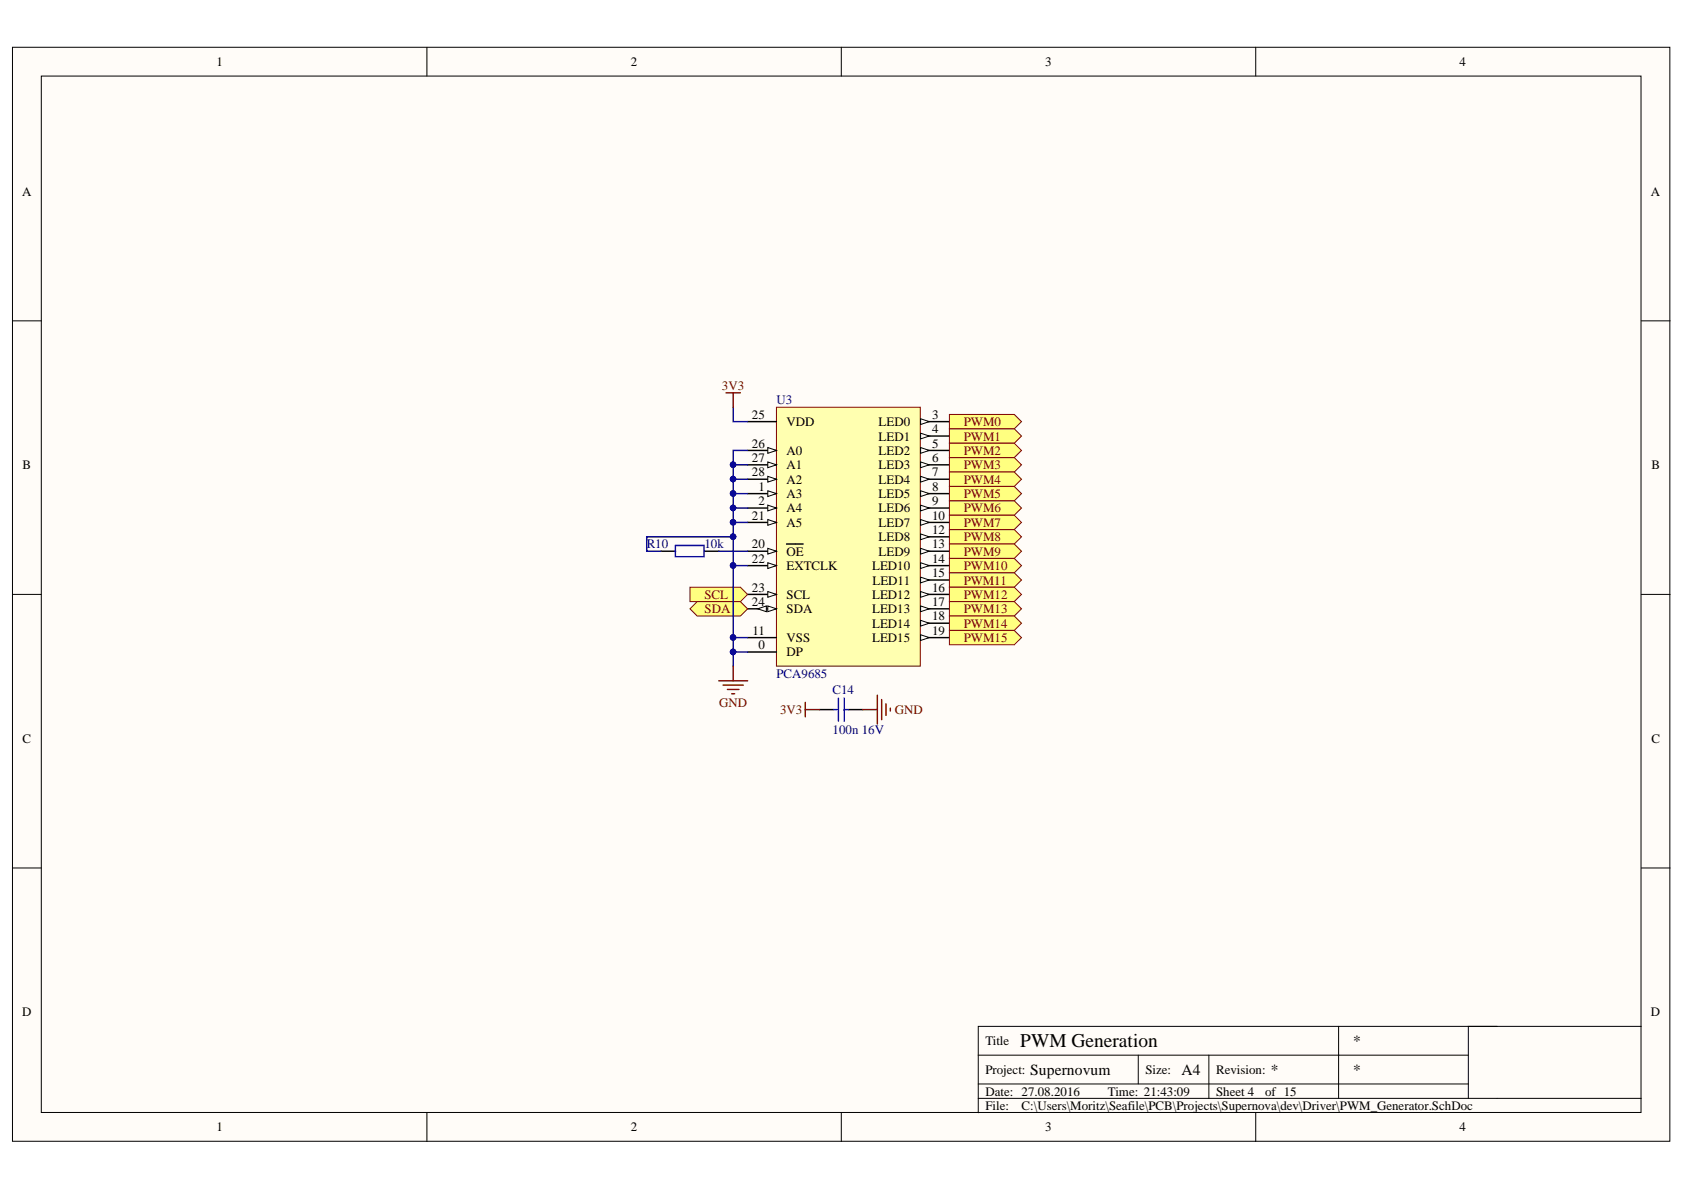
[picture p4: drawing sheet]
<svg xmlns="http://www.w3.org/2000/svg" width="297mm" height="210mm" viewBox="0 0 297 210" stroke-linecap="round" stroke-linejoin="round" font-family="sans-serif">
<defs><g id="words">
<text font-size="3.4" x="179.9" y="184.6">PWM Generation</text>
<g font-size="2.7">
<text x="238.7" y="184.5">*</text>
<text x="181.7" y="189.6">Supernovum</text>
<text x="208.4" y="189.6">A4</text>
<text x="224.2" y="189.6">*</text>
<text x="238.7" y="189.6">*</text>
</g>
<g font-size="2.3">
<text x="38.2" y="11.7">1</text>
<text x="111.3" y="11.7">2</text>
<text x="184.4" y="11.7">3</text>
<text x="257.5" y="11.7">4</text>
<text x="3.9" y="34.5">A</text>
<text x="291.2" y="34.5">A</text>
<text x="132.6" y="73.9">25</text>
<text x="138.7" y="75.1">VDD</text>
<text x="155" y="75.1">LED0</text>
<text x="155" y="77.7">LED1</text>
<text x="164.4" y="73.9">3</text>
<text x="164.4" y="76.4">4</text>
<text x="4" y="82.8">B</text>
<text x="132.6" y="79">26</text>
<text x="132.6" y="81.5">27</text>
<text x="138.7" y="80.2">A0</text>
<text x="138.7" y="82.8">A1</text>
<text x="155" y="80.2">LED2</text>
<text x="155" y="82.8">LED3</text>
<text x="164.4" y="79">5</text>
<text x="164.4" y="81.5">6</text>
<text x="291.3" y="82.8">B</text>
<text x="132.6" y="84">28</text>
<text x="133.8" y="86.6">1</text>
<text x="133.8" y="89.1">2</text>
<text x="138.7" y="87.8">A3</text>
<text x="138.7" y="85.3">A2</text>
<text x="155" y="85.3">LED4</text>
<text x="155" y="87.8">LED5</text>
<text x="164.4" y="84">7</text>
<text x="164.4" y="86.6">8</text>
<text x="164.4" y="89.1">9</text>
<text x="132.6" y="91.6">21</text>
<text x="138.7" y="90.4">A4</text>
<text x="138.7" y="92.9">A5</text>
<text x="155" y="90.4">LED6</text>
<text x="155" y="92.9">LED7</text>
<text x="155" y="95.5">LED8</text>
<text x="164.4" y="91.6">10</text>
<text x="164.4" y="94.2">12</text>
<text x="132.6" y="96.7">20</text>
<text x="132.6" y="99.3">22</text>
<text x="138.7" y="98">OE</text>
<text x="138.7" y="100.5">EXTCLK</text>
<text x="153.8" y="100.5">LED10</text>
<text x="155" y="98">LED9</text>
<text x="164.4" y="96.7">13</text>
<text x="164.4" y="99.3">14</text>
<text x="164.4" y="101.8">15</text>
<text x="132.6" y="104.4">23</text>
<text x="132.6" y="106.9">24</text>
<text x="138.7" y="105.6">SCL</text>
<text x="153.8" y="105.6">LED12</text>
<text x="153.9" y="103.1">LED11</text>
<text x="164.4" y="104.4">16</text>
<text x="164.4" y="106.9">17</text>
<text x="132.7" y="112">11</text>
<text x="138.7" y="113.2">VSS</text>
<text x="138.7" y="108.2">SDA</text>
<text x="153.8" y="108.2">LED13</text>
<text x="153.8" y="110.7">LED14</text>
<text x="153.8" y="113.2">LED15</text>
<text x="164.4" y="109.4">18</text>
<text x="164.4" y="112">19</text>
<text x="133.8" y="114.5">0</text>
<text x="138.7" y="115.8">DP</text>
<text x="4" y="131">C</text>
<text x="291.3" y="131">C</text>
<text x="3.9" y="179.3">D</text>
<text x="291.2" y="179.3">D</text>
<text x="173.8" y="184.4">Title</text>
<text x="173.8" y="189.4">Project:</text>
<text x="202" y="189.4">Size:</text>
<text x="214.5" y="189.4">Revision:</text>
<text x="173.8" y="193.2">Date: 27.08.2016</text>
<text x="173.8" y="195.8">File:</text>
<text x="180.2" y="195.8">C:\Users\Moritz\Seafile\PCB\Projects\Supernova\dev\Driver\PWM_Generator.SchDoc</text>
<text x="195.4" y="193.2">Time: 21:43:09</text>
<text x="214.5" y="193.2">Sheet 4</text>
<text x="223.1" y="193.2">of 15</text>
<text x="38.2" y="199.6">1</text>
<text x="111.3" y="199.6">2</text>
<text x="184.4" y="199.6">3</text>
<text x="257.5" y="199.6">4</text>
</g>
<g font-size="2.3" fill="#800000">
<text x="127.4" y="68.8">3V3</text>
<text x="170" y="75.1">PWM0</text>
<text x="170" y="77.7">PWM1</text>
<text x="170" y="80.2">PWM2</text>
<text x="170" y="82.8">PWM3</text>
<text x="170" y="85.3">PWM4</text>
<text x="170" y="87.8">PWM5</text>
<text x="170" y="90.4">PWM6</text>
<text x="170" y="92.9">PWM7</text>
<text x="170" y="95.5">PWM8</text>
<text x="170" y="98">PWM9</text>
<text x="170" y="100.5">PWM10</text>
<text x="124.3" y="105.6">SCL</text>
<text x="170" y="103.1">PWM11</text>
<text x="170" y="105.6">PWM12</text>
<text x="124.3" y="108.2">SDA</text>
<text x="170" y="108.2">PWM13</text>
<text x="170" y="110.7">PWM14</text>
<text x="170" y="113.2">PWM15</text>
<text x="126.8" y="124.7">GND</text>
<text x="137.6" y="125.9">3V3</text>
<text x="157.8" y="125.9">GND</text>
</g>
<g font-size="2.3" fill="#000080">
<text x="137" y="71.3">U3</text>
<text x="114.1" y="96.7">R10</text>
<text x="124.3" y="96.7">10k</text>
<text x="137" y="119.6">PCA9685</text>
<text x="146.9" y="122.4">C14</text>
<text x="146.9" y="129.5">100n 16V</text>
</g>
</g></defs>
<g fill="#fffcf8" stroke="#000" stroke-width=".18">
<path d="M2.2 8.3h292.3v193h-292.3z"/>
<path d="M7.3 13.4h282.2v182.8h-282.2z"/>
</g>
<g fill="none" stroke="#000" stroke-width=".18">
<path d="M75.3 8.3v5.1M148.4 8.3v5.1M221.5 8.3v5.1M2.2 56.6h5.1M289.5 56.6h5.1M2.2 104.8h5.1M289.5 104.8h5.1M2.2 153.1h5.1M289.5 153.1h5.1M75.3 196.3v5.1M148.4 196.3v5.1M172.6 186.1h86.4"/>
<path d="M172.6 193.7h116.9M172.6 191.2h86.4M200.8 186.1v5.1M213.2 186.1v7.6M221.5 196.3v5.1M236.1 181v12.7M264.1 181h-91.5v15.3M289.5 181h-30.5v12.7"/>
</g>
<path d="M137 71.8h25.3v45.7h-25.3z" fill="#ffffb0" stroke="#800000" stroke-width=".18"/>
<path d="M131.9 87.1h5.1" fill="none" stroke="#000" stroke-width=".25"/>
<path d="M135.4 86.6l1.6 .5-1.6 .5z" fill="#fffcf8"/>
<path d="M135.4 86.6l1.6 .5-1.6 .5z" fill="none" stroke="#000" stroke-width=".18"/>
<path d="M131.9 89.6h5.1" fill="none" stroke="#000" stroke-width=".25"/>
<path d="M135.4 89.1l1.6 .5-1.6 .5z" fill="#fffcf8"/>
<path d="M135.4 89.1l1.6 .5-1.6 .5z" fill="none" stroke="#000" stroke-width=".18"/>
<path d="M162.4 74.4h5.1" fill="none" stroke="#000" stroke-width=".25"/>
<path d="M162.4 73.9l1.5 .5-1.5 .5z" fill="#fffcf8"/>
<path d="M162.4 73.9l1.5 .5-1.5 .5z" fill="none" stroke="#000" stroke-width=".18"/>
<path d="M162.4 76.9h5.1" fill="none" stroke="#000" stroke-width=".25"/>
<path d="M162.4 76.4l1.5 .5-1.5 .5z" fill="#fffcf8"/>
<path d="M162.4 76.4l1.5 .5-1.5 .5z" fill="none" stroke="#000" stroke-width=".18"/>
<path d="M162.4 79.5h5.1" fill="none" stroke="#000" stroke-width=".25"/>
<path d="M162.4 78.9l1.5 .6-1.5 .5z" fill="#fffcf8"/>
<path d="M162.4 78.9l1.5 .6-1.5 .5z" fill="none" stroke="#000" stroke-width=".18"/>
<path d="M162.4 82h5.1" fill="none" stroke="#000" stroke-width=".25"/>
<path d="M162.4 81.5l1.5 .5-1.5 .5z" fill="#fffcf8"/>
<path d="M162.4 81.5l1.5 .5-1.5 .5z" fill="none" stroke="#000" stroke-width=".18"/>
<path d="M162.4 84.5h5.1" fill="none" stroke="#000" stroke-width=".25"/>
<path d="M162.4 84l1.5 .5-1.5 .5z" fill="#fffcf8"/>
<path d="M162.4 84l1.5 .5-1.5 .5z" fill="none" stroke="#000" stroke-width=".18"/>
<path d="M162.4 87.1h5.1" fill="none" stroke="#000" stroke-width=".25"/>
<path d="M162.4 86.6l1.5 .5-1.5 .5z" fill="#fffcf8"/>
<path d="M162.4 86.6l1.5 .5-1.5 .5z" fill="none" stroke="#000" stroke-width=".18"/>
<path d="M162.4 89.6h5.1" fill="none" stroke="#000" stroke-width=".25"/>
<path d="M162.4 89.1l1.5 .5-1.5 .5z" fill="#fffcf8"/>
<path d="M162.4 89.1l1.5 .5-1.5 .5z" fill="none" stroke="#000" stroke-width=".18"/>
<path d="M162.4 92.1h5.1" fill="none" stroke="#000" stroke-width=".25"/>
<path d="M162.4 91.6l1.5 .5-1.5 .6z" fill="#fffcf8"/>
<path d="M162.4 91.6l1.5 .5-1.5 .6z" fill="none" stroke="#000" stroke-width=".18"/>
<path d="M162.4 94.7h5.1M131.9 112.5h5.1" fill="none" stroke="#000" stroke-width=".25"/>
<path d="M162.4 94.2l1.5 .5-1.5 .5z" fill="#fffcf8"/>
<path d="M162.4 94.2l1.5 .5-1.5 .5z" fill="none" stroke="#000" stroke-width=".18"/>
<path d="M162.4 97.2h5.1" fill="none" stroke="#000" stroke-width=".25"/>
<path d="M162.4 96.7l1.5 .5-1.5 .5z" fill="#fffcf8"/>
<path d="M162.4 96.7l1.5 .5-1.5 .5z" fill="none" stroke="#000" stroke-width=".18"/>
<path d="M162.4 99.8h5.1" fill="none" stroke="#000" stroke-width=".25"/>
<path d="M162.4 99.3l1.5 .5-1.5 .5z" fill="#fffcf8"/>
<path d="M162.4 99.3l1.5 .5-1.5 .5z" fill="none" stroke="#000" stroke-width=".18"/>
<path d="M162.4 102.3h5.1" fill="none" stroke="#000" stroke-width=".25"/>
<path d="M162.4 101.8l1.5 .5-1.5 .5z" fill="#fffcf8"/>
<path d="M162.4 101.8l1.5 .5-1.5 .5z" fill="none" stroke="#000" stroke-width=".18"/>
<path d="M162.4 104.8h5.1" fill="none" stroke="#000" stroke-width=".25"/>
<path d="M162.4 104.3l1.5 .5-1.5 .6z" fill="#fffcf8"/>
<path d="M162.4 104.3l1.5 .5-1.5 .6z" fill="none" stroke="#000" stroke-width=".18"/>
<path d="M162.4 107.4h5.1" fill="none" stroke="#000" stroke-width=".25"/>
<path d="M162.4 106.9l1.5 .5-1.5 .5z" fill="#fffcf8"/>
<path d="M162.4 106.9l1.5 .5-1.5 .5z" fill="none" stroke="#000" stroke-width=".18"/>
<path d="M162.4 109.9h5.1" fill="none" stroke="#000" stroke-width=".25"/>
<path d="M162.4 109.4l1.5 .5-1.5 .5z" fill="#fffcf8"/>
<path d="M162.4 109.4l1.5 .5-1.5 .5z" fill="none" stroke="#000" stroke-width=".18"/>
<path d="M162.4 112.5h5.1" fill="none" stroke="#000" stroke-width=".25"/>
<path d="M162.4 112l1.5 .5-1.5 .5z" fill="#fffcf8"/>
<path d="M162.4 112l1.5 .5-1.5 .5z" fill="none" stroke="#000" stroke-width=".18"/>
<path d="M131.9 97.2h5.1" fill="none" stroke="#000" stroke-width=".25"/>
<path d="M135.4 96.7l1.6 .5-1.6 .5z" fill="#fffcf8"/>
<path d="M135.4 96.7l1.6 .5-1.6 .5z" fill="none" stroke="#000" stroke-width=".18"/>
<path d="M131.9 92.1h5.1M138.7 96h1.6M140.3 96h1.4" fill="none" stroke="#000" stroke-width=".25"/>
<path d="M135.4 91.6l1.6 .5-1.6 .6z" fill="#fffcf8"/>
<path d="M135.4 91.6l1.6 .5-1.6 .6z" fill="none" stroke="#000" stroke-width=".18"/>
<path d="M131.9 99.8h5.1" fill="none" stroke="#000" stroke-width=".25"/>
<path d="M135.4 99.3l1.6 .5-1.6 .5z" fill="#fffcf8"/>
<path d="M135.4 99.3l1.6 .5-1.6 .5z" fill="none" stroke="#000" stroke-width=".18"/>
<path d="M131.9 104.8h5.1" fill="none" stroke="#000" stroke-width=".25"/>
<path d="M135.4 104.3l1.6 .5-1.6 .6z" fill="#fffcf8"/>
<path d="M135.4 104.3l1.6 .5-1.6 .6z" fill="none" stroke="#000" stroke-width=".18"/>
<path d="M131.9 107.4h5.1" fill="none" stroke="#000" stroke-width=".25"/>
<path d="M135.4 106.9l1.6 .5-1.6 .5z" fill="#fffcf8"/>
<path d="M135.4 106.9l1.6 .5-1.6 .5z" fill="none" stroke="#000" stroke-width=".18"/>
<path d="M133.7 107.4l1.5-.5v1z" fill="#fffcf8"/>
<path d="M133.7 107.4l1.5-.5v1z" fill="none" stroke="#000" stroke-width=".18"/>
<path d="M131.9 74.4h5.1M131.9 79.5h5.1" fill="none" stroke="#000" stroke-width=".25"/>
<path d="M135.4 78.9l1.6 .6-1.6 .5z" fill="#fffcf8"/>
<path d="M135.4 78.9l1.6 .6-1.6 .5z" fill="none" stroke="#000" stroke-width=".18"/>
<path d="M131.9 82h5.1" fill="none" stroke="#000" stroke-width=".25"/>
<path d="M135.4 81.5l1.6 .5-1.6 .5z" fill="#fffcf8"/>
<path d="M135.4 81.5l1.6 .5-1.6 .5z" fill="none" stroke="#000" stroke-width=".18"/>
<path d="M131.9 84.5h5.1" fill="none" stroke="#000" stroke-width=".25"/>
<path d="M135.4 84l1.6 .5-1.6 .5z" fill="#fffcf8"/>
<path d="M135.4 84l1.6 .5-1.6 .5z" fill="none" stroke="#000" stroke-width=".18"/>
<path d="M116.6 97.2h2.6M124.2 97.2h2.6M131.9 115h5.1" fill="none" stroke="#000" stroke-width=".25"/>
<path d="M129.3 71.8v2.6h2.6M126.8 97.2h5.1M129.3 94.7h-15.2v2.5h2.5M129.3 82h2.6M129.3 84.5h2.6M129.3 87.1h2.6M129.3 89.6h2.6M129.3 92.1h2.6M129.3 112.5h2.6M129.3 115v2.5" fill="none" stroke="#000080" stroke-width=".25"/>
<g fill="#000080" stroke="#000080" stroke-width=".18">
<circle cx="129.3" cy="82" r=".48"/>
<circle cx="129.3" cy="84.5" r=".48"/>
<circle cx="129.3" cy="87" r=".48"/>
<circle cx="129.3" cy="89.6" r=".48"/>
<circle cx="129.3" cy="92.1" r=".48"/>
<circle cx="129.3" cy="112.4" r=".48"/>
<circle cx="129.3" cy="115" r=".48"/>
<circle cx="129.3" cy="94.7" r=".48"/>
</g>
<path d="M129.3 117.5v2.6M126.8 120.1h5.1M127.5 120.8h3.6M128.3 121.6h2M129.1 122.4h.5" fill="none" stroke="#800000" stroke-width=".25"/>
<path d="M119.1 96.2h5.1v2h-5.1z" fill="none" stroke="#00f" stroke-width=".25"/>
<g fill="#ffff80" stroke="#800000" stroke-width=".18">
<path d="M121.7 103.6h8.9l1.3 1.2-1.3 1.3h-8.9z" fill-rule="evenodd"/>
<path d="M121.7 107.4l1.3-1.3h7.6l1.3 1.3-1.3 1.3h-7.6z" fill-rule="evenodd"/>
</g>
<path d="M144.6 125.2h2.5M149.7 125.2h2.5" fill="none" stroke="#000" stroke-width=".25"/>
<path d="M147.1 125.2h.8M147.9 123.1v4.1M148.9 123.1v4.1M148.9 125.2h.8" fill="none" stroke="#00f" stroke-width=".25"/>
<path d="M128.1 69.3h2.5M129.3 69.3v2.5M142 125.2h2.6M142 123.9v2.5M152.2 125.2h2.6M154.8 122.6v5.1M155.5 123.4v3.5M156.3 124.2v2M157 124.9v.5" fill="none" stroke="#800000" stroke-width=".25"/>
<g fill="#ffff80" stroke="#800000" stroke-width=".18">
<path d="M167.5 73.1h11.4l1.3 1.3-1.3 1.2h-11.4z" fill-rule="evenodd"/>
<path d="M167.5 75.6h11.4l1.3 1.3-1.3 1.3h-11.4z" fill-rule="evenodd"/>
<path d="M167.5 78.2h11.4l1.3 1.3-1.3 1.2h-11.4z" fill-rule="evenodd"/>
<path d="M167.5 80.7h11.4l1.3 1.3-1.3 1.3h-11.4z" fill-rule="evenodd"/>
<path d="M167.5 83.3h11.4l1.3 1.2-1.3 1.3h-11.4z" fill-rule="evenodd"/>
<path d="M167.5 85.8h11.4l1.3 1.3-1.3 1.2h-11.4z" fill-rule="evenodd"/>
<path d="M167.5 88.3h11.4l1.3 1.3-1.3 1.3h-11.4z" fill-rule="evenodd"/>
<path d="M167.5 90.9h11.4l1.3 1.2-1.3 1.3h-11.4z" fill-rule="evenodd"/>
<path d="M167.5 93.4h11.4l1.3 1.3-1.3 1.3h-11.4z" fill-rule="evenodd"/>
<path d="M167.5 96h11.4l1.3 1.2-1.3 1.3h-11.4z" fill-rule="evenodd"/>
<path d="M167.5 98.5h11.4l1.3 1.3-1.3 1.2h-11.4z" fill-rule="evenodd"/>
<path d="M167.5 101h11.4l1.3 1.3-1.3 1.3h-11.4z" fill-rule="evenodd"/>
<path d="M167.5 103.6h11.4l1.3 1.2-1.3 1.3h-11.4z" fill-rule="evenodd"/>
<path d="M167.5 106.1h11.4l1.3 1.3-1.3 1.3h-11.4z" fill-rule="evenodd"/>
<path d="M167.5 108.7h11.4l1.3 1.2-1.3 1.3h-11.4z" fill-rule="evenodd"/>
<path d="M167.5 111.2h11.4l1.3 1.3-1.3 1.2h-11.4z" fill-rule="evenodd"/>
</g>
<path d="M131.9 79.5h-2.6v20.3h2.6M129.3 99.8v15.2h2.6" fill="none" stroke="#000080" stroke-width=".25"/>
<g fill="#000080" stroke="#000080" stroke-width=".18">
<circle cx="129.3" cy="99.7" r=".48"/>
<circle cx="129.3" cy="112.4" r=".48"/>
<circle cx="129.3" cy="115" r=".48"/>
<circle cx="129.3" cy="94.7" r=".48"/>
<circle cx="129.3" cy="92.1" r=".48"/>
<circle cx="129.3" cy="89.6" r=".48"/>
<circle cx="129.3" cy="87" r=".48"/>
<circle cx="129.3" cy="84.5" r=".48"/>
<circle cx="129.3" cy="82" r=".48"/>
</g>
<use href="#words"/>
</svg>
